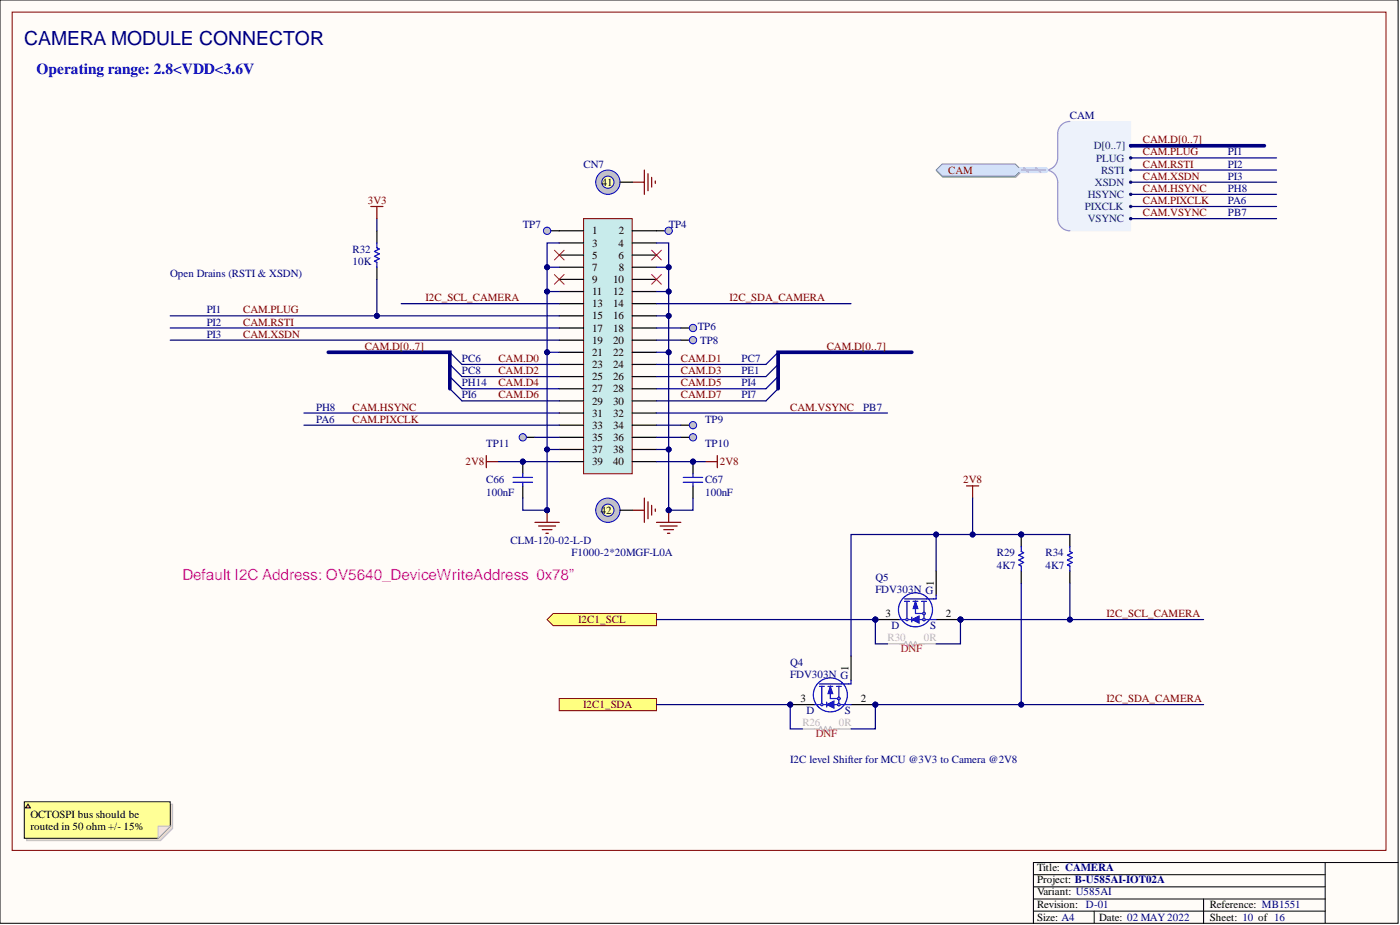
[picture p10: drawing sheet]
<svg xmlns="http://www.w3.org/2000/svg" width="292mm" height="193mm" viewBox="0 0 292 193" stroke-linecap="round" stroke-linejoin="round" font-family="sans-serif">
<defs><g id="words">
<text font-size="4.1" fill="#000080" x="5.1" y="9.3">CAMERA MODULE CONNECTOR</text>
<text font-size="3.2" fill="#00f" x="7.6" y="15.5">Operating range: 2.8&lt;VDD&lt;3.6V</text>
<text font-size="3.2" fill="#f0f" x="38" y="121">Default I2C Address: OV5640_DeviceWriteAddress 0x78”</text>
<g font-size="2.3" fill="#000080">
<text x="223.2" y="24.8">CAM</text>
<text x="121.8" y="35">CN7</text>
<text x="256.2" y="32.4">PI1</text>
<text x="256.2" y="35">PI2</text>
<text x="256.2" y="37.5">PI3</text>
<text x="256.2" y="40">PH8</text>
<text x="109.1" y="47.6">TP7</text>
<text x="139.5" y="47.6">TP4</text>
<text x="256.2" y="42.6">PA6</text>
<text x="256.2" y="45.1">PB7</text>
<text x="73.6" y="52.7">R32</text>
<text x="35.5" y="57.8">Open Drains (RSTI &amp; XSDN)</text>
<text x="73.6" y="55.2">10K</text>
<text x="43.1" y="65.4">PI1</text>
<text x="43.1" y="67.9">PI2</text>
<text x="43.1" y="70.5">PI3</text>
<text x="145.6" y="68.9">TP6</text>
<text x="146.1" y="71.7">TP8</text>
<text x="96.4" y="75.5">PC6</text>
<text x="154.7" y="75.5">PC7</text>
<text x="96.4" y="78.1">PC8</text>
<text x="96.4" y="80.6">PH14</text>
<text x="96.4" y="83.1">PI6</text>
<text x="154.7" y="78.1">PE1</text>
<text x="154.7" y="80.6">PI4</text>
<text x="154.7" y="83.1">PI7</text>
<text x="66" y="85.7">PH8</text>
<text x="66" y="88.2">PA6</text>
<text x="147.1" y="88.2">TP9</text>
<text x="180.1" y="85.7">PB7</text>
<text x="101.5" y="93.3">TP11</text>
<text x="147.1" y="93.3">TP10</text>
<text x="101.5" y="100.9">C66</text>
<text x="147.1" y="100.9">C67</text>
<text x="101.5" y="103.4">100nF</text>
<text x="147.1" y="103.4">100nF</text>
<text x="106.5" y="113.5">CLM-120-02-L-D</text>
<text x="119.2" y="116.1">F1000-2*20MGF-L0A</text>
<text x="208" y="118.6">4K7</text>
<text x="208" y="116.1">R29</text>
<text x="218.1" y="118.6">4K7</text>
<text x="218.1" y="116.1">R34</text>
<text x="182.6" y="123.7">FDV303N G</text>
<text x="182.6" y="121.1">Q5</text>
<text x="186" y="131.3">D</text>
<text x="194.1" y="131.3">S</text>
<text x="164.9" y="141.4">FDV303N G</text>
<text x="164.9" y="138.9">Q4</text>
<text x="168.3" y="149">D</text>
<text x="176.3" y="149">S</text>
<text x="164.9" y="159.2">I2C level Shifter for MCU @3V3 to Camera @2V8</text>
</g>
<g font-size="2.3" fill="#800000">
<text x="238.4" y="29.9">CAM.D[0..7]</text>
<text x="238.4" y="32.4">CAM.PLUG</text>
<text x="238.4" y="35">CAM.RSTI</text>
<text x="197.9" y="36.2">CAM</text>
<text x="238.4" y="37.5">CAM.XSDN</text>
<text x="238.4" y="40">CAM.HSYNC</text>
<text x="76.8" y="42.6">3V3</text>
<text x="238.4" y="42.6">CAM.PIXCLK</text>
<text x="238.4" y="45.1">CAM.VSYNC</text>
<text x="50.7" y="65.4">CAM.PLUG</text>
<text x="88.8" y="62.8">I2C_SCL_CAMERA</text>
<text x="152.2" y="62.8">I2C_SDA_CAMERA</text>
<text x="50.7" y="67.9">CAM.RSTI</text>
<text x="50.7" y="70.5">CAM.XSDN</text>
<text x="76.1" y="73">CAM.D[0..7]</text>
<text x="104" y="75.5">CAM.D0</text>
<text x="142" y="75.5">CAM.D1</text>
<text x="172.5" y="73">CAM.D[0..7]</text>
<text x="104" y="78.1">CAM.D2</text>
<text x="104" y="80.6">CAM.D4</text>
<text x="104" y="83.1">CAM.D6</text>
<text x="142" y="78.1">CAM.D3</text>
<text x="142" y="80.6">CAM.D5</text>
<text x="142" y="83.1">CAM.D7</text>
<text x="73.6" y="85.7">CAM.HSYNC</text>
<text x="73.6" y="88.2">CAM.PIXCLK</text>
<text x="164.9" y="85.7">CAM.VSYNC</text>
<text x="97.2" y="97.1">2V8</text>
<text x="150.2" y="97.1">2V8</text>
<text x="201" y="100.9">2V8</text>
<text x="120.7" y="130">I2C1_SCL</text>
<text x="230.8" y="128.7">I2C_SCL_CAMERA</text>
<text x="121.7" y="147.8">I2C1_SDA</text>
<text x="230.8" y="146.5">I2C_SDA_CAMERA</text>
</g>
<g font-size="2.3" fill="#003a70">
<text x="228.2" y="31.2">D[0..7]</text>
<text x="228.7" y="33.7">PLUG</text>
<text x="226.9" y="41.3">HSYNC</text>
<text x="228.5" y="38.8">XSDN</text>
<text x="229.7" y="36.2">RSTI</text>
<text x="226.3" y="43.8">PIXCLK</text>
<text x="226.9" y="46.4">VSYNC</text>
</g>
<g font-size="2.3">
<text x="125.6" y="38.8">41</text>
<text x="123.5" y="48.9">1</text>
<text x="123.5" y="51.4">3</text>
<text x="123.5" y="54">5</text>
<text x="129" y="51.4">4</text>
<text x="129" y="54">6</text>
<text x="129.1" y="48.9">2</text>
<text x="123.5" y="56.5">7</text>
<text x="123.5" y="59">9</text>
<text x="127.9" y="59">10</text>
<text x="129.1" y="56.5">8</text>
<text x="123.5" y="61.6">11</text>
<text x="123.5" y="64.1">13</text>
<text x="127.9" y="61.6">12</text>
<text x="127.9" y="64.1">14</text>
<text x="123.5" y="66.6">15</text>
<text x="123.5" y="69.2">17</text>
<text x="123.5" y="71.7">19</text>
<text x="127.9" y="66.6">16</text>
<text x="127.9" y="69.2">18</text>
<text x="127.9" y="71.7">20</text>
<text x="123.5" y="74.3">21</text>
<text x="123.5" y="76.8">23</text>
<text x="127.9" y="74.3">22</text>
<text x="127.9" y="76.8">24</text>
<text x="123.5" y="79.3">25</text>
<text x="123.5" y="81.9">27</text>
<text x="127.9" y="79.3">26</text>
<text x="127.9" y="81.9">28</text>
<text x="123.5" y="84.4">29</text>
<text x="123.5" y="86.9">31</text>
<text x="123.5" y="89.5">33</text>
<text x="127.9" y="84.4">30</text>
<text x="127.9" y="86.9">32</text>
<text x="127.9" y="89.5">34</text>
<text x="123.5" y="92">35</text>
<text x="123.5" y="94.5">37</text>
<text x="127.9" y="92">36</text>
<text x="127.9" y="94.5">38</text>
<text x="123.5" y="97.1">39</text>
<text x="127.9" y="97.1">40</text>
<text x="125.4" y="107.2">42</text>
<text x="194.8" y="122.2" transform="rotate(-90 194.8 122.2)">1</text>
<text x="184.7" y="128.7">3</text>
<text x="197.3" y="128.7">2</text>
<text x="177.1" y="139.9" transform="rotate(-90 177.1 139.9)">1</text>
<text x="167" y="146.5">3</text>
<text x="179.6" y="146.5">2</text>
<text x="6.3" y="170.6">OCTOSPI bus should be</text>
<text x="6.3" y="173.1">routed in 50 ohm +/- 15%</text>
<text x="216.4" y="181.7">Title: CAMERA</text>
<text x="216.4" y="184.3">Project: B-U585AI-IOT02A</text>
<text x="216.4" y="189.3">Revision: D-01</text>
<text x="216.4" y="186.8">Variant: U585AI</text>
<text x="252.4" y="189.3">Reference: MB1551</text>
<text x="216.4" y="192.1">Size: A4</text>
<text x="229.3" y="192.1">Date: 02 MAY2022</text>
<text x="252.4" y="192.1">Sheet: 10 of 16</text>
</g>
<g font-size="2.3" fill="#bfbebc">
<text x="185.2" y="133.8">R30</text>
<text x="192.8" y="133.8">0R</text>
<text x="167.4" y="151.6">R26</text>
<text x="175" y="151.6">0R</text>
</g>
<g font-size="2.3" fill="#f00">
<text x="188" y="136.1">DNF</text>
<text x="170.2" y="153.8">DNF</text>
</g>
</g></defs>
<path d="M0 0h291.7v192.6h-291.7z" fill-rule="evenodd" fill="#fffcf8"/>
<path d="M0 0h291.7v192.6h-291.7z" fill="none" stroke="#000" stroke-width=".21"/>
<path d="M0 0h291.7v192.6h-291.7z" fill-rule="evenodd" fill="#fffcf8"/>
<path d="M0 0h291.7v192.6h-291.7zM276.5 179.9v12.7M291.7 179.9h-76.1v12.7M215.6 182.5h60.9M215.6 185h60.9M215.6 190.1h60.9M215.6 187.5h60.9M228.3 190.1v2.5M251.1 187.5v5.1" fill="none" stroke="#000" stroke-width=".21"/>
<path d="M111.6 109h5.1M112.4 109.7h3.5M113.1 110.5h2.1M113.9 111.3h.5M114.1 106.4v2.6" fill="none" stroke="#800000" stroke-width=".25"/>
<circle cx="114.1" cy="106.4" r=".51" fill="#000080"/>
<circle cx="114.1" cy="106.4" r=".51" fill="none" stroke="#000080" stroke-width=".21"/>
<path d="M101.5 95v2.6M101.5 96.3h2.5M137 109h5M137.7 109.7h3.6M138.5 110.5h2M139.3 111.3h.5M139.5 106.4v2.6" fill="none" stroke="#800000" stroke-width=".25"/>
<circle cx="139.5" cy="106.4" r=".51" fill="#000080"/>
<circle cx="139.5" cy="106.4" r=".51" fill="none" stroke="#000080" stroke-width=".21"/>
<g fill="none" stroke="#800000" stroke-width=".25">
<path d="M131.9 38h2.5M134.4 35.5v5M135.2 36.2v3.6M136 37v2M136.7 37.8v.5M147.1 96.3h2.6M149.7 95v2.6M131.9 106.4h2.5M134.4 103.9v5.1M135.2 104.7v3.5M136 105.4v2.1M136.7 106.2v.5"/>
<path d="M201.7 101.4h2.5M202.9 101.4v2.5"/>
</g>
<path d="M93.9 73.5l2.5 2.5M93.9 76l2.5 2.6M93.9 78.6l2.5 2.5M162.3 73.5l-2.5 2.5M162.3 76l-2.5 2.6M162.3 78.6l-2.5 2.5M93.9 81.1l2.5 2.5M162.3 81.1l-2.5 2.5" fill="none" stroke="#000080" stroke-width=".25"/>
<path d="M185.2 134.3h3.5l.3-.5 .5 1 .5-1 .5 1 .5-1 .5 1 .3-.5h3.5M167.4 152.1h3.6l.2-.5 .5 1 .5-1 .5 1 .5-1 .6 1 .2-.5h3.6" fill="none" stroke="#bfbebc" stroke-width=".25"/>
<circle cx="109.1" cy="96.3" r=".51" fill="#000080"/>
<circle cx="109.1" cy="96.3" r=".51" fill="none" stroke="#000080" stroke-width=".21"/>
<path d="M109.1 96.3v2.5M109.1 101.4v2.5" fill="none" stroke="#000" stroke-width=".25"/>
<circle cx="109.1" cy="96.3" r=".51" fill="#000080"/>
<circle cx="109.1" cy="96.3" r=".51" fill="none" stroke="#000080" stroke-width=".21"/>
<path d="M107 99.6h4.1M109.1 98.8v.8M107 100.6h4.1M109.1 100.6v.8" fill="none" stroke="#00f" stroke-width=".25"/>
<circle cx="144.6" cy="96.3" r=".51" fill="#000080"/>
<circle cx="144.6" cy="96.3" r=".51" fill="none" stroke="#000080" stroke-width=".21"/>
<path d="M144.6 96.3v2.5M144.6 101.4v2.5" fill="none" stroke="#000" stroke-width=".25"/>
<circle cx="144.6" cy="96.3" r=".51" fill="#000080"/>
<circle cx="144.6" cy="96.3" r=".51" fill="none" stroke="#000080" stroke-width=".21"/>
<path d="M142.6 99.6h4M144.6 98.8v.8M142.6 100.6h4M144.6 100.6v.8" fill="none" stroke="#00f" stroke-width=".25"/>
<circle cx="213.1" cy="111.5" r=".51" fill="#000080"/>
<circle cx="213.1" cy="111.5" r=".51" fill="none" stroke="#000080" stroke-width=".21"/>
<path d="M213.1 111.5v2.5" fill="none" stroke="#000" stroke-width=".25"/>
<circle cx="213.1" cy="111.5" r=".51" fill="#000080"/>
<circle cx="213.1" cy="111.5" r=".51" fill="none" stroke="#000080" stroke-width=".21"/>
<path d="M109.1 91.2h2.5M213.1 119.1v2.5M223.2 111.5v2.5M223.2 119.1v2.5" fill="none" stroke="#000" stroke-width=".25"/>
<path d="M213.1 114v1.1l.5 .2-1 .5 1 .5-1 .5 1 .5-1 .5 .5 .3v1M223.2 114v1.1l.5 .2-1 .5 1 .5-1 .5 1 .5-1 .5 .5 .3v1" fill="none" stroke="#00f" stroke-width=".25"/>
<circle cx="109.1" cy="91.2" r=".76" fill="#c0c0c0"/>
<circle cx="109.1" cy="91.2" r=".76" fill="none" stroke="#00f" stroke-width=".21"/>
<path d="M142 91.2h2.6" fill="none" stroke="#000" stroke-width=".25"/>
<circle cx="144.6" cy="91.2" r=".76" fill="#c0c0c0"/>
<circle cx="144.6" cy="91.2" r=".76" fill="none" stroke="#00f" stroke-width=".21"/>
<path d="M142 88.7h2.6" fill="none" stroke="#000" stroke-width=".25"/>
<circle cx="144.6" cy="88.7" r=".76" fill="#c0c0c0"/>
<circle cx="144.6" cy="88.7" r=".76" fill="none" stroke="#00f" stroke-width=".21"/>
<path d="M142 68.4h2.6" fill="none" stroke="#000" stroke-width=".25"/>
<circle cx="144.6" cy="68.4" r=".76" fill="#c0c0c0"/>
<circle cx="144.6" cy="68.4" r=".76" fill="none" stroke="#00f" stroke-width=".21"/>
<path d="M2.5 2.5h286.7v174.9h-286.7z" fill="none" stroke="#800000" stroke-width=".21"/>
<path d="M121.8 45.6h10.1v53.2h-10.1z" fill-rule="evenodd" fill="#c8ebeb"/>
<path d="M121.8 45.6h10.1v53.2h-10.1z" fill="none" stroke="#800000" stroke-width=".21"/>
<g fill="none" stroke="#000" stroke-width=".25">
<path d="M116.7 48.1h5.1M116.7 50.7h5.1M116.7 53.2h5.1M116.7 55.8h5.1M116.7 58.3h5.1M131.9 48.1h5.1M131.9 50.7h5.1M131.9 53.2h5.1M131.9 55.8h5.1M131.9 58.3h5.1M116.7 60.8h5.1M116.7 63.4h5.1"/>
<path d="M116.7 65.9h5.1M116.7 68.4h5.1M116.7 71h5.1M116.7 73.5h5.1M116.7 76h5.1M116.7 78.6h5.1M131.9 60.8h5.1M131.9 63.4h5.1M131.9 65.9h5.1M131.9 68.4h5.1M131.9 71h5.1M131.9 73.5h5.1"/>
<path d="M131.9 76h5.1M131.9 78.6h5.1M116.7 81.1h5.1M116.7 83.6h5.1M116.7 86.2h5.1M116.7 88.7h5.1M116.7 91.2h5.1M116.7 93.8h5.1M116.7 96.3h5.1M131.9 81.1h5.1M131.9 83.6h5.1M131.9 86.2h5.1"/>
<path d="M131.9 88.7h5.1M131.9 91.2h5.1M131.9 93.8h5.1M131.9 96.3h5.1"/>
</g>
<circle cx="126.8" cy="106.4" r="2.54" fill="#c0c0c0"/>
<circle cx="126.8" cy="106.4" r="2.54" fill="none" stroke="#00f" stroke-width=".21"/>
<circle cx="126.8" cy="106.4" r="1.27" fill="#ffffb0"/>
<circle cx="126.8" cy="106.4" r="1.27" fill="none" stroke="#0000bf" stroke-width=".21"/>
<path d="M129.4 106.4h2.5" fill="none" stroke="#000" stroke-width=".25"/>
<circle cx="126.8" cy="38" r="2.54" fill="#c0c0c0"/>
<circle cx="126.8" cy="38" r="2.54" fill="none" stroke="#00f" stroke-width=".21"/>
<circle cx="126.8" cy="38" r="1.27" fill="#ffffb0"/>
<circle cx="126.8" cy="38" r="1.27" fill="none" stroke="#0000bf" stroke-width=".21"/>
<path d="M129.4 38h2.5M142 71h2.6" fill="none" stroke="#000" stroke-width=".25"/>
<circle cx="144.6" cy="71" r=".76" fill="#c0c0c0"/>
<circle cx="144.6" cy="71" r=".76" fill="none" stroke="#00f" stroke-width=".21"/>
<path d="M137 48.1h2.5" fill="none" stroke="#000" stroke-width=".25"/>
<circle cx="139.5" cy="48.1" r=".76" fill="#c0c0c0"/>
<circle cx="139.5" cy="48.1" r=".76" fill="none" stroke="#00f" stroke-width=".21"/>
<path d="M114.1 48.1h2.6" fill="none" stroke="#000" stroke-width=".25"/>
<circle cx="114.1" cy="48.1" r=".76" fill="#c0c0c0"/>
<circle cx="114.1" cy="48.1" r=".76" fill="none" stroke="#00f" stroke-width=".21"/>
<path d="M115.7 52.2l2 2M115.7 57.3l2 2M117.7 52.2l-2 2M117.7 57.3l-2 2M136 52.2l2 2M136 57.3l2 2M138 52.2l-2 2M138 57.3l-2 2" fill="none" stroke="#f00" stroke-width=".21"/>
<path d="M114.1 129.3l1.3-1.3h21.6v2.5h-21.6z" fill-rule="evenodd" fill="#ffff80"/>
<path d="M114.1 129.3l1.3-1.3h21.6v2.5h-21.6z" fill="none" stroke="#800000" stroke-width=".21"/>
<path d="M116.7 145.7h20.3v2.6h-20.3z" fill-rule="evenodd" fill="#ffff80"/>
<path d="M116.7 145.7h20.3v2.6h-20.3z" fill="none" stroke="#800000" stroke-width=".21"/>
<path d="M78.6 48.1v2.6M78.6 55.8v2.5" fill="none" stroke="#000" stroke-width=".25"/>
<path d="M78.6 50.7v1l.5 .2-1 .6 1 .5-1 .5 1 .5-1 .5 .5 .2v1.1" fill="none" stroke="#00f" stroke-width=".25"/>
<circle cx="200.4" cy="129.3" r=".51" fill="#000080"/>
<circle cx="200.4" cy="129.3" r=".51" fill="none" stroke="#000080" stroke-width=".21"/>
<circle cx="182.6" cy="129.3" r=".51" fill="#000080"/>
<circle cx="182.6" cy="129.3" r=".51" fill="none" stroke="#000080" stroke-width=".21"/>
<path d="M195.3 119.1v5.1M195.3 129.3h5.1" fill="none" stroke="#000" stroke-width=".25"/>
<circle cx="200.4" cy="129.3" r=".51" fill="#000080"/>
<circle cx="200.4" cy="129.3" r=".51" fill="none" stroke="#000080" stroke-width=".21"/>
<path d="M195.3 124.2v.7h-.5" fill="none" stroke="#00f" stroke-width=".25"/>
<path d="M182.6 129.3h5.1" fill="none" stroke="#000" stroke-width=".25"/>
<circle cx="182.6" cy="129.3" r=".51" fill="#000080"/>
<circle cx="182.6" cy="129.3" r=".51" fill="none" stroke="#000080" stroke-width=".21"/>
<g fill="none" stroke="#00f" stroke-width=".25">
<path d="M187.7 129.3h1.5M188.7 124.9h4.6M188.7 125.4h1M190.5 125.4h1M191 125.4v2.6M192.3 125.4h1M192.8 125.4v2.6"/>
<circle cx="191" cy="127.2" r="3.5"/>
</g>
<path d="M191 125.4l.5 1.6h-1z" fill="#00f"/>
<path d="M191 125.4l.5 1.6h-1z" fill="none" stroke="#00f" stroke-width=".21"/>
<path d="M190.2 129.3h2.6M190.2 128.7v1.1" fill="none" stroke="#00f" stroke-width=".25"/>
<path d="M190.2 129.3l1.6-.8v1.5z" fill="#00f"/>
<path d="M190.2 129.3l1.6-.8v1.5z" fill="none" stroke="#00f" stroke-width=".21"/>
<path d="M191 128h1.8" fill="none" stroke="#00f" stroke-width=".25"/>
<circle cx="192.8" cy="128" r=".25" fill="#c0c0c0"/>
<circle cx="192.8" cy="128" r=".25" fill="none" stroke="#00f" stroke-width=".21"/>
<path d="M193.3 124.9h1.5" fill="none" stroke="#00f" stroke-width=".25"/>
<circle cx="192.8" cy="129.3" r=".25" fill="#c0c0c0"/>
<circle cx="192.8" cy="129.3" r=".25" fill="none" stroke="#00f" stroke-width=".21"/>
<path d="M189.2 125.4v3.9h1M192.8 128v1.3h2.5" fill="none" stroke="#00f" stroke-width=".25"/>
<circle cx="189.2" cy="129.3" r=".25" fill="#c0c0c0"/>
<circle cx="189.2" cy="129.3" r=".25" fill="none" stroke="#00f" stroke-width=".21"/>
<circle cx="192.8" cy="129.3" r=".25" fill="#c0c0c0"/>
<circle cx="192.8" cy="129.3" r=".25" fill="none" stroke="#00f" stroke-width=".21"/>
<circle cx="192.8" cy="128" r=".25" fill="#c0c0c0"/>
<circle cx="192.8" cy="128" r=".25" fill="none" stroke="#00f" stroke-width=".21"/>
<circle cx="182.6" cy="147" r=".51" fill="#000080"/>
<circle cx="182.6" cy="147" r=".51" fill="none" stroke="#000080" stroke-width=".21"/>
<circle cx="164.9" cy="147" r=".51" fill="#000080"/>
<circle cx="164.9" cy="147" r=".51" fill="none" stroke="#000080" stroke-width=".21"/>
<path d="M177.6 136.9v5M177.6 147h5" fill="none" stroke="#000" stroke-width=".25"/>
<circle cx="182.6" cy="147" r=".51" fill="#000080"/>
<circle cx="182.6" cy="147" r=".51" fill="none" stroke="#000080" stroke-width=".21"/>
<path d="M177.6 141.9v.8h-.5" fill="none" stroke="#00f" stroke-width=".25"/>
<path d="M164.9 147h5.1" fill="none" stroke="#000" stroke-width=".25"/>
<circle cx="164.9" cy="147" r=".51" fill="#000080"/>
<circle cx="164.9" cy="147" r=".51" fill="none" stroke="#000080" stroke-width=".21"/>
<g fill="none" stroke="#00f" stroke-width=".25">
<path d="M170 147h1.5M171 142.7h4.5M171 143.2h1M172.7 143.2h1.1M173.2 143.2v2.5M174.5 143.2h1M175 143.2v2.5"/>
<circle cx="173.3" cy="145" r="3.5"/>
</g>
<path d="M173.2 143.2l.6 1.5h-1.1z" fill="#00f"/>
<path d="M173.2 143.2l.6 1.5h-1.1z" fill="none" stroke="#00f" stroke-width=".21"/>
<path d="M172.5 147h2.5M172.5 146.5v1" fill="none" stroke="#00f" stroke-width=".25"/>
<path d="M172.5 147l1.5-.8v1.6z" fill="#00f"/>
<path d="M172.5 147l1.5-.8v1.6z" fill="none" stroke="#00f" stroke-width=".21"/>
<path d="M173.2 145.7h1.8" fill="none" stroke="#00f" stroke-width=".25"/>
<circle cx="175" cy="145.7" r=".25" fill="#c0c0c0"/>
<circle cx="175" cy="145.7" r=".25" fill="none" stroke="#00f" stroke-width=".21"/>
<path d="M175.5 142.7h1.6" fill="none" stroke="#00f" stroke-width=".25"/>
<circle cx="175" cy="147" r=".25" fill="#c0c0c0"/>
<circle cx="175" cy="147" r=".25" fill="none" stroke="#00f" stroke-width=".21"/>
<path d="M171.5 143.2v3.8h1M175 145.7v1.3h2.6" fill="none" stroke="#00f" stroke-width=".25"/>
<circle cx="171.5" cy="147" r=".25" fill="#c0c0c0"/>
<circle cx="171.5" cy="147" r=".25" fill="none" stroke="#00f" stroke-width=".21"/>
<circle cx="175" cy="147" r=".25" fill="#c0c0c0"/>
<circle cx="175" cy="147" r=".25" fill="none" stroke="#00f" stroke-width=".21"/>
<circle cx="175" cy="145.7" r=".25" fill="#c0c0c0"/>
<circle cx="175" cy="145.7" r=".25" fill="none" stroke="#00f" stroke-width=".21"/>
<path d="M114.1 55.8h2.6M83.7 63.4h33M96.4 76h20.3M96.4 78.6h20.3M137 63.4h40.6M96.4 81.1h20.3M96.4 83.6h20.3" fill="none" stroke="#000080" stroke-width=".25"/>
<circle cx="114.1" cy="55.8" r=".51" fill="#000080"/>
<circle cx="114.1" cy="55.8" r=".51" fill="none" stroke="#000080" stroke-width=".21"/>
<path d="M114.1 60.8h2.6" fill="none" stroke="#000080" stroke-width=".25"/>
<circle cx="114.1" cy="60.8" r=".51" fill="#000080"/>
<circle cx="114.1" cy="60.8" r=".51" fill="none" stroke="#000080" stroke-width=".21"/>
<path d="M114.1 73.5h2.6" fill="none" stroke="#000080" stroke-width=".25"/>
<circle cx="114.1" cy="73.5" r=".51" fill="#000080"/>
<circle cx="114.1" cy="73.5" r=".51" fill="none" stroke="#000080" stroke-width=".21"/>
<path d="M114.1 93.8h2.6" fill="none" stroke="#000080" stroke-width=".25"/>
<circle cx="114.1" cy="93.8" r=".51" fill="#000080"/>
<circle cx="114.1" cy="93.8" r=".51" fill="none" stroke="#000080" stroke-width=".21"/>
<path d="M137 55.8h2.5M137 68.4h5M137 76h22.8M137 78.6h22.8M137 81.1h22.8M137 83.6h22.8M137 86.2h48.2" fill="none" stroke="#000080" stroke-width=".25"/>
<circle cx="139.5" cy="55.8" r=".51" fill="#000080"/>
<circle cx="139.5" cy="55.8" r=".51" fill="none" stroke="#000080" stroke-width=".21"/>
<path d="M137 60.8h2.5" fill="none" stroke="#000080" stroke-width=".25"/>
<circle cx="139.5" cy="60.8" r=".51" fill="#000080"/>
<circle cx="139.5" cy="60.8" r=".51" fill="none" stroke="#000080" stroke-width=".21"/>
<path d="M137 65.9h2.5" fill="none" stroke="#000080" stroke-width=".25"/>
<circle cx="139.5" cy="65.9" r=".51" fill="#000080"/>
<circle cx="139.5" cy="65.9" r=".51" fill="none" stroke="#000080" stroke-width=".21"/>
<path d="M137 73.5h2.5" fill="none" stroke="#000080" stroke-width=".25"/>
<circle cx="139.5" cy="73.5" r=".51" fill="#000080"/>
<circle cx="139.5" cy="73.5" r=".51" fill="none" stroke="#000080" stroke-width=".21"/>
<path d="M137 93.8h2.5" fill="none" stroke="#000080" stroke-width=".25"/>
<circle cx="139.5" cy="93.8" r=".51" fill="#000080"/>
<circle cx="139.5" cy="93.8" r=".51" fill="none" stroke="#000080" stroke-width=".21"/>
<path d="M78.6 58.3v7.6" fill="none" stroke="#000080" stroke-width=".25"/>
<circle cx="78.6" cy="65.9" r=".51" fill="#000080"/>
<circle cx="78.6" cy="65.9" r=".51" fill="none" stroke="#000080" stroke-width=".21"/>
<path d="M111.6 91.2h5.1M137 91.2h5M137 88.7h5M195.3 111.5v7.6" fill="none" stroke="#000080" stroke-width=".25"/>
<circle cx="195.3" cy="111.5" r=".51" fill="#000080"/>
<circle cx="195.3" cy="111.5" r=".51" fill="none" stroke="#000080" stroke-width=".21"/>
<path d="M109.1 103.9v2.5h5" fill="none" stroke="#000080" stroke-width=".25"/>
<circle cx="114.1" cy="106.4" r=".51" fill="#000080"/>
<circle cx="114.1" cy="106.4" r=".51" fill="none" stroke="#000080" stroke-width=".21"/>
<path d="M144.6 103.9v2.5h-5.1" fill="none" stroke="#000080" stroke-width=".25"/>
<circle cx="139.5" cy="106.4" r=".51" fill="#000080"/>
<circle cx="139.5" cy="106.4" r=".51" fill="none" stroke="#000080" stroke-width=".21"/>
<path d="M137 129.3h45.6" fill="none" stroke="#000080" stroke-width=".25"/>
<circle cx="182.6" cy="129.3" r=".51" fill="#000080"/>
<circle cx="182.6" cy="129.3" r=".51" fill="none" stroke="#000080" stroke-width=".21"/>
<path d="M182.6 129.3v5h2.6" fill="none" stroke="#000080" stroke-width=".25"/>
<circle cx="182.6" cy="129.3" r=".51" fill="#000080"/>
<circle cx="182.6" cy="129.3" r=".51" fill="none" stroke="#000080" stroke-width=".21"/>
<path d="M200.4 129.3v5h-5.1" fill="none" stroke="#000080" stroke-width=".25"/>
<circle cx="200.4" cy="129.3" r=".51" fill="#000080"/>
<circle cx="200.4" cy="129.3" r=".51" fill="none" stroke="#000080" stroke-width=".21"/>
<path d="M137 147h27.9v5.1h2.5" fill="none" stroke="#000080" stroke-width=".25"/>
<circle cx="164.9" cy="147" r=".51" fill="#000080"/>
<circle cx="164.9" cy="147" r=".51" fill="none" stroke="#000080" stroke-width=".21"/>
<path d="M104 96.3h12.7" fill="none" stroke="#000080" stroke-width=".25"/>
<circle cx="109.1" cy="96.3" r=".51" fill="#000080"/>
<circle cx="109.1" cy="96.3" r=".51" fill="none" stroke="#000080" stroke-width=".21"/>
<path d="M137 96.3h10.1" fill="none" stroke="#000080" stroke-width=".25"/>
<circle cx="144.6" cy="96.3" r=".51" fill="#000080"/>
<circle cx="144.6" cy="96.3" r=".51" fill="none" stroke="#000080" stroke-width=".21"/>
<path d="M116.7 50.7h-2.6v55.7" fill="none" stroke="#000080" stroke-width=".25"/>
<circle cx="114.1" cy="106.4" r=".51" fill="#000080"/>
<circle cx="114.1" cy="106.4" r=".51" fill="none" stroke="#000080" stroke-width=".21"/>
<circle cx="114.1" cy="93.8" r=".51" fill="#000080"/>
<circle cx="114.1" cy="93.8" r=".51" fill="none" stroke="#000080" stroke-width=".21"/>
<circle cx="114.1" cy="73.5" r=".51" fill="#000080"/>
<circle cx="114.1" cy="73.5" r=".51" fill="none" stroke="#000080" stroke-width=".21"/>
<circle cx="114.1" cy="60.8" r=".51" fill="#000080"/>
<circle cx="114.1" cy="60.8" r=".51" fill="none" stroke="#000080" stroke-width=".21"/>
<circle cx="114.1" cy="55.8" r=".51" fill="#000080"/>
<circle cx="114.1" cy="55.8" r=".51" fill="none" stroke="#000080" stroke-width=".21"/>
<path d="M137 50.7h2.5v55.7" fill="none" stroke="#000080" stroke-width=".25"/>
<circle cx="139.5" cy="106.4" r=".51" fill="#000080"/>
<circle cx="139.5" cy="106.4" r=".51" fill="none" stroke="#000080" stroke-width=".21"/>
<circle cx="139.5" cy="93.8" r=".51" fill="#000080"/>
<circle cx="139.5" cy="93.8" r=".51" fill="none" stroke="#000080" stroke-width=".21"/>
<circle cx="139.5" cy="73.5" r=".51" fill="#000080"/>
<circle cx="139.5" cy="73.5" r=".51" fill="none" stroke="#000080" stroke-width=".21"/>
<circle cx="139.5" cy="65.9" r=".51" fill="#000080"/>
<circle cx="139.5" cy="65.9" r=".51" fill="none" stroke="#000080" stroke-width=".21"/>
<circle cx="139.5" cy="60.8" r=".51" fill="#000080"/>
<circle cx="139.5" cy="60.8" r=".51" fill="none" stroke="#000080" stroke-width=".21"/>
<circle cx="139.5" cy="55.8" r=".51" fill="#000080"/>
<circle cx="139.5" cy="55.8" r=".51" fill="none" stroke="#000080" stroke-width=".21"/>
<path d="M78.6 45.6v2.5M35.5 65.9h81.2M35.5 68.4h81.2M137 71h5" fill="none" stroke="#000080" stroke-width=".25"/>
<circle cx="78.6" cy="65.9" r=".51" fill="#000080"/>
<circle cx="78.6" cy="65.9" r=".51" fill="none" stroke="#000080" stroke-width=".21"/>
<path d="M200.4 129.3h50.7" fill="none" stroke="#000080" stroke-width=".25"/>
<circle cx="200.4" cy="129.3" r=".51" fill="#000080"/>
<circle cx="200.4" cy="129.3" r=".51" fill="none" stroke="#000080" stroke-width=".21"/>
<circle cx="223.2" cy="129.3" r=".51" fill="#000080"/>
<circle cx="223.2" cy="129.3" r=".51" fill="none" stroke="#000080" stroke-width=".21"/>
<path d="M223.2 121.6v7.7" fill="none" stroke="#000080" stroke-width=".25"/>
<circle cx="223.2" cy="129.3" r=".51" fill="#000080"/>
<circle cx="223.2" cy="129.3" r=".51" fill="none" stroke="#000080" stroke-width=".21"/>
<path d="M68.5 73.5h25.4v7.6M190.2 73.5h-27.9v7.6" fill="none" stroke="#000080" stroke-width=".76"/>
<path d="M213.1 121.6v25.4" fill="none" stroke="#000080" stroke-width=".25"/>
<circle cx="213.1" cy="147" r=".51" fill="#000080"/>
<circle cx="213.1" cy="147" r=".51" fill="none" stroke="#000080" stroke-width=".21"/>
<path d="M251.1 147h-68.5v5.1h-5" fill="none" stroke="#000080" stroke-width=".25"/>
<circle cx="213.1" cy="147" r=".51" fill="#000080"/>
<circle cx="213.1" cy="147" r=".51" fill="none" stroke="#000080" stroke-width=".21"/>
<circle cx="182.6" cy="147" r=".51" fill="#000080"/>
<circle cx="182.6" cy="147" r=".51" fill="none" stroke="#000080" stroke-width=".21"/>
<path d="M223.2 111.5h-45.6v25.4" fill="none" stroke="#000080" stroke-width=".25"/>
<circle cx="195.3" cy="111.5" r=".51" fill="#000080"/>
<circle cx="195.3" cy="111.5" r=".51" fill="none" stroke="#000080" stroke-width=".21"/>
<circle cx="202.9" cy="111.5" r=".51" fill="#000080"/>
<circle cx="202.9" cy="111.5" r=".51" fill="none" stroke="#000080" stroke-width=".21"/>
<circle cx="213.1" cy="111.5" r=".51" fill="#000080"/>
<circle cx="213.1" cy="111.5" r=".51" fill="none" stroke="#000080" stroke-width=".21"/>
<path d="M77.4 43.1h2.5M78.6 43.1v2.5" fill="none" stroke="#800000" stroke-width=".25"/>
<path d="M35.5 71h81.2M63.4 88.7h53.3M63.4 86.2h53.3" fill="none" stroke="#000080" stroke-width=".25"/>
<path d="M195.4 35.7l1.3-1.2h15.2l1.3 1.2-1.3 1.3h-15.2z" fill-rule="evenodd" fill="#bac0ca"/>
<path d="M195.4 35.7l1.3-1.2h15.2l1.3 1.2-1.3 1.3h-15.2z" fill="none" stroke="#a6acb6" stroke-width=".21"/>
<path d="M195.3 35.5l1.3-1.3h15.2l1.3 1.3-1.3 1.2h-15.2z" fill-rule="evenodd" fill="#d5e4ff"/>
<path d="M195.3 35.5l1.3-1.3h15.2l1.3 1.3-1.3 1.2h-15.2z" fill="none" stroke="#71809b" stroke-width=".21"/>
<path d="M221 26.6l1-.9 1.2-.4h12.7v22.8h-12.7l-1.2-.3-1-.9-.3-1.3v-8.2l-.6-1.1-1.3-.8 1.3-.9 .6-1v-5.7z" fill-rule="evenodd" fill="#edf2fb"/>
<path d="M221 26.6l1-.9 1.2-.4h12.7v22.8h-12.7l-1.2-.3-1-.9-.3-1.3v-8.2l-.6-1.1-1.3-.8 1.3-.9 .6-1v-5.7z" fill="none" stroke="#edf2fb" stroke-width=".21"/>
<path d="M223.2 25.3a2.54 2.54 0 0 0-2.5 2.6v5a2.53 2.53 0 0 1-2.6 2.6 2.54 2.54 0 0 1 2.6 2.5v7.6a2.54 2.54 0 0 0 2.5 2.5" fill="none" stroke="#8f9ec9" stroke-width=".25"/>
<circle cx="235.9" cy="30.4" r=".25" fill="#003a70"/>
<circle cx="235.9" cy="30.4" r=".25" fill="none" stroke="#003a70" stroke-width=".21"/>
<circle cx="235.9" cy="32.9" r=".25" fill="#003a70"/>
<circle cx="235.9" cy="32.9" r=".25" fill="none" stroke="#003a70" stroke-width=".21"/>
<circle cx="235.9" cy="38" r=".25" fill="#003a70"/>
<circle cx="235.9" cy="38" r=".25" fill="none" stroke="#003a70" stroke-width=".21"/>
<circle cx="235.9" cy="40.5" r=".25" fill="#003a70"/>
<circle cx="235.9" cy="40.5" r=".25" fill="none" stroke="#003a70" stroke-width=".21"/>
<circle cx="235.9" cy="43.1" r=".25" fill="#003a70"/>
<circle cx="235.9" cy="43.1" r=".25" fill="none" stroke="#003a70" stroke-width=".21"/>
<circle cx="235.9" cy="45.6" r=".25" fill="#003a70"/>
<circle cx="235.9" cy="45.6" r=".25" fill="none" stroke="#003a70" stroke-width=".21"/>
<circle cx="235.9" cy="35.5" r=".25" fill="#003a70"/>
<circle cx="235.9" cy="35.5" r=".25" fill="none" stroke="#003a70" stroke-width=".21"/>
<path d="M235.9 32.9h30.4M235.9 38h30.4M235.9 35.5h30.4M235.9 40.5h30.4M235.9 43.1h30.4M235.9 45.6h30.4M202.9 103.9v7.6" fill="none" stroke="#000080" stroke-width=".25"/>
<path d="M235.9 30.4h27.9" fill="none" stroke="#000080" stroke-width=".76"/>
<path d="M213.1 35.5h5" fill="none" stroke="#cbdaff" stroke-width="1.3"/>
<path d="M213.6 35l1 .9M216.1 35l1 .9" fill="none" stroke="#adbce7" stroke-width=".38"/>
<path d="M213.1 35.5h5" fill="none" stroke="#adbce7" stroke-width=".25"/>
<circle cx="202.9" cy="111.5" r=".51" fill="#000080"/>
<circle cx="202.9" cy="111.5" r=".51" fill="none" stroke="#000080" stroke-width=".21"/>
<path d="M5.6 167.8h30.4v5l-2.5 2.6h-27.9z" fill-rule="evenodd" fill="#e0ddd7"/>
<path d="M5.6 167.8h30.4v5l-2.5 2.6h-27.9z" fill="none" stroke="#bfbdba" stroke-width=".21"/>
<path d="M5.1 167.3h30.4v5l-2.5 2.6h-27.9z" fill-rule="evenodd" fill="#ffff96"/>
<path d="M5.1 167.3h30.4v5l-2.5 2.6h-27.9z" fill="none" stroke="#000" stroke-width=".21"/>
<path d="M33 172.3h2.5l-2.5 2.6z" fill="#f2f0d8"/>
<path d="M33 172.3h2.5l-2.5 2.6z" fill="none" stroke="#bfbdba" stroke-width=".21"/>
<path d="M5.8 167.8l.5 .7h-1z" fill="#ffcc78"/>
<path d="M5.8 167.8l.5 .7h-1z" fill="none" stroke="#300" stroke-width=".21"/>
<use href="#words"/>
</svg>
